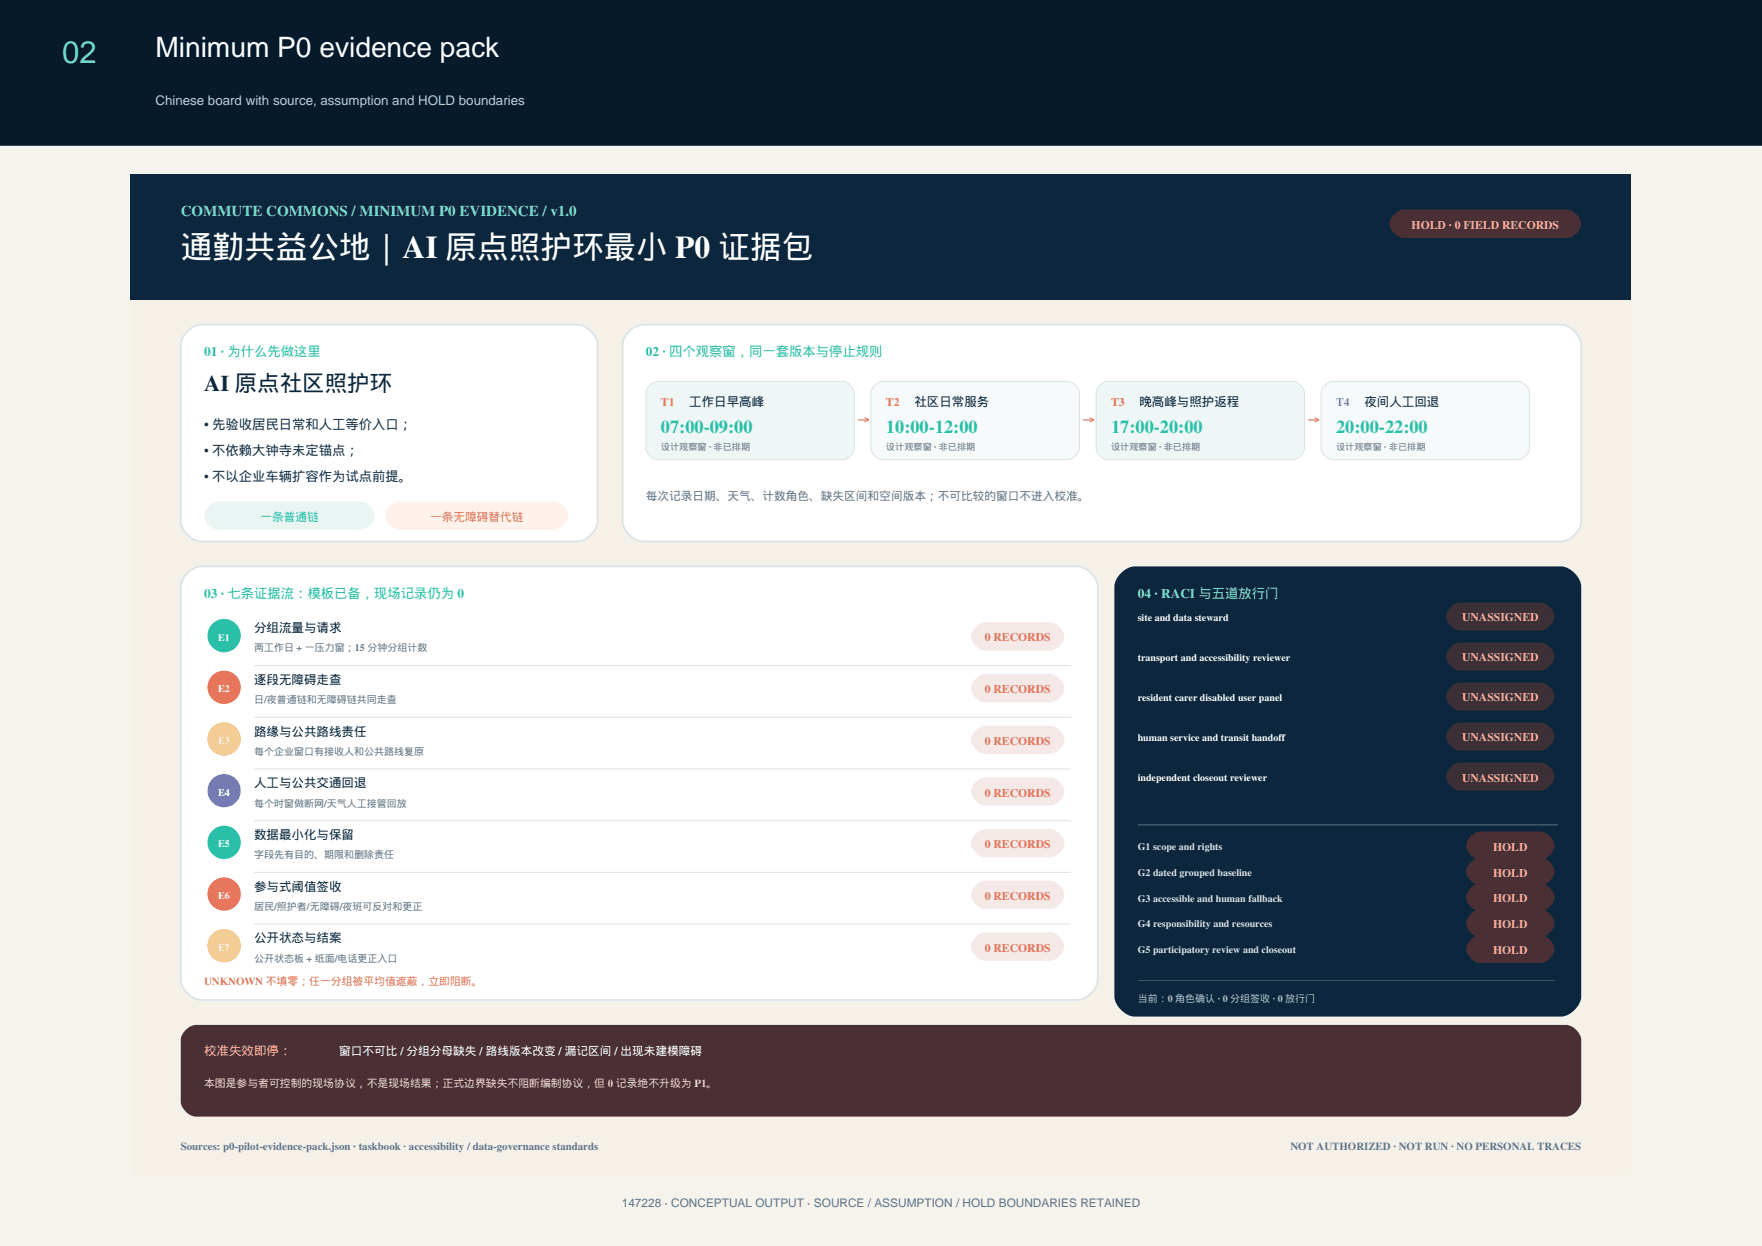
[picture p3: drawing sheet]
<svg xmlns="http://www.w3.org/2000/svg" width="420mm" height="297mm" viewBox="0 0 420 297" stroke-linecap="round" stroke-linejoin="round" font-family="sans-serif">
<defs><g id="words">
<text font-size="7.6" fill="#fff" x="43.1" y="61.5">通勤共益公地｜AI 原点照护环最小 P0 证据包</text>
<text font-size="7.4" fill="#66e3ca" x="14.8" y="15">02</text>
<text font-size="6.7" fill="#fff" x="37" y="13.6">Minimum P0 evidence pack</text>
<text font-size="5.4" fill="#0b263d" x="48.7" y="93.3">AI 原点社区照护环</text>
<g font-size="4.4" fill="#29bfa8">
<text x="157.5" y="103.2">07:00-09:00</text>
<text x="211.2" y="103.2">10:00-12:00</text>
<text x="264.8" y="103.2">17:00-20:00</text>
<text x="318.5" y="103.2">20:00-22:00</text>
</g>
<g font-size="3.8" fill="#f17457">
<text x="204.5" y="101.6">→</text>
<text x="258.1" y="101.6">→</text>
<text x="311.8" y="101.6">→</text>
</g>
<text font-size="3.6" fill="#77e7d3" x="43.1" y="51.6">COMMUTE COMMONS / MINIMUM P0 EVIDENCE / v1.0</text>
<text font-size="3.2" fill="#b6d3dc" x="37" y="24.9">Chinese board with source, assumption and HOLD boundaries</text>
<g font-size="3.2" fill="#29bfa8">
<text x="48.7" y="84.9">01 · 为什么先做这里</text>
<text x="154" y="84.9">02 · 四个观察窗，同一套版本与停止规则</text>
<text x="48.7" y="142.6">03 · 七条证据流：模板已备，现场记录仍为 0</text>
</g>
<g font-size="3.2" fill="#173047">
<text x="48.7" y="102.2">• 先验收居民日常和人工等价入口；</text>
<text x="48.7" y="108.4">• 不依赖大钟寺未定锚点；</text>
<text x="48.7" y="114.6">• 不以企业车辆扩容作为试点前提。</text>
</g>
<text font-size="3.2" fill="#77e7d3" x="271.2" y="142.6">04 · RACI 与五道放行门</text>
<g font-size="3" fill="#0b263d">
<text x="164.3" y="96.7">工作日早高峰</text>
<text x="217.9" y="96.7">社区日常服务</text>
<text x="271.6" y="96.7">晚高峰与照护返程</text>
<text x="325.2" y="96.7">夜间人工回退</text>
<text x="60.6" y="150.7">分组流量与请求</text>
<text x="60.6" y="163">逐段无障碍走查</text>
<text x="60.6" y="175.4">路缘与公共路线责任</text>
<text x="60.6" y="187.7">人工与公共交通回退</text>
<text x="60.6" y="200">数据最小化与保留</text>
<text x="60.6" y="212.3">参与式阈值签收</text>
<text x="60.6" y="224.6">公开状态与结案</text>
</g>
<text font-size="3" fill="#ffb29f" x="48.7" y="251.5">校准失效即停：</text>
<g font-size="2.8" fill="#ffb29f">
<text x="336.5" y="54.5">HOLD · 0 FIELD RECORDS</text>
<text x="348.5" y="148.1">UNASSIGNED</text>
<text x="348.5" y="157.7">UNASSIGNED</text>
<text x="348.5" y="167.2">UNASSIGNED</text>
<text x="348.5" y="176.7">UNASSIGNED</text>
<text x="348.5" y="186.3">UNASSIGNED</text>
<text x="355.9" y="202.8">HOLD</text>
<text x="355.9" y="208.9">HOLD</text>
<text x="355.9" y="215.1">HOLD</text>
<text x="355.9" y="221.3">HOLD</text>
<text x="355.9" y="227.4">HOLD</text>
</g>
<g font-size="2.8" fill="#f17457">
<text x="157.5" y="96.7">T1</text>
<text x="211.2" y="96.7">T2</text>
<text x="264.8" y="96.7">T3</text>
<text x="102.5" y="124.1">一条无障碍替代链</text>
<text x="234.7" y="152.9">0 RECORDS</text>
<text x="234.7" y="165.2">0 RECORDS</text>
<text x="234.7" y="177.5">0 RECORDS</text>
<text x="234.7" y="189.9">0 RECORDS</text>
<text x="234.7" y="202.2">0 RECORDS</text>
<text x="234.7" y="214.5">0 RECORDS</text>
<text x="234.7" y="226.8">0 RECORDS</text>
</g>
<text font-size="2.8" fill="#777af2" x="318.5" y="96.7">T4</text>
<text font-size="2.8" fill="#617487" x="154" y="119.1">每次记录日期、天气、计数角色、缺失区间和空间版本；不可比较的窗口不进入校准。</text>
<text font-size="2.8" fill="#29bfa8" x="62.1" y="124.1">一条普通链</text>
<text font-size="2.8" fill="#fff" x="80.8" y="251.5">窗口不可比 / 分组分母缺失 / 路线版本改变 / 漏记区间 / 出现未建模障碍</text>
<text font-size="2.8" fill="#5b7785" x="148.2" y="287.7">147228 · CONCEPTUAL OUTPUT · SOURCE / ASSUMPTION / HOLD BOUNDARIES RETAINED</text>
<text font-size="2.6" fill="#f17457" x="48.7" y="234.8">UNKNOWN 不填零；任一分组被平均值遮蔽，立即阻断。</text>
<text font-size="2.6" fill="#e7d5d2" x="48.7" y="259.2">本图是参与者可控制的现场协议，不是现场结果；正式边界缺失不阻断编制协议，但 0 记录绝不升级为 P1。</text>
<g font-size="2.6" fill="#617487">
<text x="43.1" y="274.1">Sources: p0-pilot-evidence-pack.json · taskbook · accessibility / data-governance standards</text>
<text x="307.6" y="274.1">NOT AUTHORIZED · NOT RUN · NO PERSONAL TRACES</text>
</g>
<g font-size="2.4" fill="#fff">
<text x="271.2" y="147.9">site and data steward</text>
<text x="52" y="152.7">E1</text>
<text x="271.2" y="157.5">transport and accessibility reviewer</text>
<text x="52" y="165">E2</text>
<text x="271.2" y="167">resident carer disabled user panel</text>
<text x="52" y="177.3">E3</text>
<text x="271.2" y="176.5">human service and transit handoff</text>
<text x="52" y="189.7">E4</text>
<text x="271.2" y="186.1">independent closeout reviewer</text>
<text x="52" y="202">E5</text>
<text x="52" y="214.3">E6</text>
<text x="52" y="226.6">E7</text>
</g>
<g font-size="2.4" fill="#617487">
<text x="60.6" y="155.3">两工作日 + 一压力窗；15 分钟分组计数</text>
<text x="60.6" y="167.6">日/夜普通链和无障碍链共同走查</text>
<text x="60.6" y="179.9">每个企业窗口有接收人和公共路线复原</text>
<text x="60.6" y="192.2">每个时窗做断网/天气人工接管回放</text>
<text x="60.6" y="204.6">字段先有目的、期限和删除责任</text>
<text x="60.6" y="216.9">居民/照护者/无障碍/夜班可反对和更正</text>
<text x="60.6" y="229.2">公开状态板 + 纸面/电话更正入口</text>
</g>
<g font-size="2.4" fill="#d9e5eb">
<text x="271.2" y="202.6">G1 scope and rights</text>
<text x="271.2" y="208.7">G2 dated grouped baseline</text>
<text x="271.2" y="214.9">G3 accessible and human fallback</text>
<text x="271.2" y="221.1">G4 responsibility and resources</text>
<text x="271.2" y="227.2">G5 participatory review and closeout</text>
</g>
<text font-size="2.4" fill="#a9c3d2" x="271.2" y="238.9">当前：0 角色确认 · 0 分组签收 · 0 放行门</text>
<g font-size="2.2" fill="#617487">
<text x="157.5" y="107.2">设计观察窗 · 非已排期</text>
<text x="211.2" y="107.2">设计观察窗 · 非已排期</text>
<text x="264.8" y="107.2">设计观察窗 · 非已排期</text>
<text x="318.5" y="107.2">设计观察窗 · 非已排期</text>
</g>
</g></defs>
<path d="M0 0h420v297h-420z" fill="#f6f3ec" stroke="#f6f3ec" stroke-width=".35"/>
<path d="M0 0h420v34.6h-420z" fill="#071a2b" stroke="#071a2b" stroke-width=".35"/>
<path d="M31.2 41.6h357.6v238.5h-357.6z" fill="#f5f1e9"/>
<path d="M31.2 41.6h357.6v29.8h-357.6z" fill="#0b263d"/>
<path d="M332.3 51.1a3.5 3.5 0 0 1 2.3-1.1h38.9a3.7 3.7 0 0 1 3.3 3.9 4.1 4.1 0 0 1-3.3 2.8h-38.9a3.7 3.7 0 0 1-3.3-3.9z" fill="#4a3034"/>
<path d="M44.4 79.3a5.3 5.3 0 0 1 3.5-1.9h89.8a5.6 5.6 0 0 1 4.7 4.8v42.1a5.6 5.6 0 0 1-4.7 4.8h-89.8a5.6 5.6 0 0 1-4.8-4.8v-42.1a4.6 4.6 0 0 1 1.3-2.9z" fill="#fff"/>
<path d="M44.4 79.3a5.3 5.3 0 0 1 3.5-1.9h89.8a5.6 5.6 0 0 1 4.7 4.8v42.1a5.6 5.6 0 0 1-4.7 4.8h-89.8a5.6 5.6 0 0 1-4.8-4.8v-42.1a4.6 4.6 0 0 1 1.3-2.9z" fill="none" stroke="#d8e3e7" stroke-width=".4"/>
<path d="M49.8 120.6a3.5 3.5 0 0 1 2.2-1.1h34a3.7 3.7 0 0 1 3.3 4 4.1 4.1 0 0 1-3.3 2.8h-34a3.7 3.7 0 0 1-3.3-4z" fill="#eaf5f3"/>
<path d="M92.9 120.6a3.5 3.5 0 0 1 2.3-1.1h36.9a3.7 3.7 0 0 1 3.3 4 4.1 4.1 0 0 1-3.3 2.8h-36.9a3.7 3.7 0 0 1-3.3-4z" fill="#fff2ed"/>
<path d="M149.7 79.3a5.3 5.3 0 0 1 3.5-1.9h218.9a5.6 5.6 0 0 1 4.8 4.8v42.1a5.6 5.6 0 0 1-4.8 4.8h-218.9a5.6 5.6 0 0 1-4.8-4.8v-42.1a4.6 4.6 0 0 1 1.3-2.9z" fill="#fff"/>
<path d="M149.7 79.3a5.3 5.3 0 0 1 3.5-1.9h218.9a5.6 5.6 0 0 1 4.8 4.8v42.1a5.6 5.6 0 0 1-4.8 4.8h-218.9a5.6 5.6 0 0 1-4.8-4.8v-42.1a4.6 4.6 0 0 1 1.3-2.9z" fill="none" stroke="#d8e3e7" stroke-width=".4"/>
<path d="M154.7 92.1a3 3 0 0 1 2-1.2h44.2a3.2 3.2 0 0 1 2.7 2.8v13.1a3.2 3.2 0 0 1-2.7 2.8h-44.2a3.2 3.2 0 0 1-2.7-2.8v-13.1l.1-.6z" fill="#eef7f5"/>
<path d="M154.7 92.1a3 3 0 0 1 2-1.2h44.2a3.2 3.2 0 0 1 2.7 2.8v13.1a3.2 3.2 0 0 1-2.7 2.8h-44.2a3.2 3.2 0 0 1-2.7-2.8v-13.1l.1-.6z" fill="none" stroke="#d8e3e7" stroke-width=".24"/>
<path d="M208.3 92.1a3 3 0 0 1 2.1-1.2h44.1a3.2 3.2 0 0 1 2.8 2.8v13.1a3.2 3.2 0 0 1-2.8 2.8h-44.1a3.2 3.2 0 0 1-2.8-2.8v-13.1l.1-.6z" fill="#f7fafa"/>
<path d="M208.3 92.1a3 3 0 0 1 2.1-1.2h44.1a3.2 3.2 0 0 1 2.8 2.8v13.1a3.2 3.2 0 0 1-2.8 2.8h-44.1a3.2 3.2 0 0 1-2.8-2.8v-13.1l.1-.6z" fill="none" stroke="#d8e3e7" stroke-width=".24"/>
<path d="M262 92.1a3 3 0 0 1 2-1.2h44.2a3.2 3.2 0 0 1 2.7 2.8v13.1a3.2 3.2 0 0 1-2.7 2.8h-44.2a3.2 3.2 0 0 1-2.7-2.8v-13.1l.1-.6z" fill="#eef7f5"/>
<path d="M262 92.1a3 3 0 0 1 2-1.2h44.2a3.2 3.2 0 0 1 2.7 2.8v13.1a3.2 3.2 0 0 1-2.7 2.8h-44.2a3.2 3.2 0 0 1-2.7-2.8v-13.1l.1-.6z" fill="none" stroke="#d8e3e7" stroke-width=".24"/>
<path d="M315.6 92.1a3 3 0 0 1 2.1-1.2h44.1a3.2 3.2 0 0 1 2.8 2.8v13.1a3.2 3.2 0 0 1-2.8 2.8h-44.1a3.2 3.2 0 0 1-2.8-2.8v-13.1l.1-.6z" fill="#f7fafa"/>
<path d="M315.6 92.1a3 3 0 0 1 2.1-1.2h44.1a3.2 3.2 0 0 1 2.8 2.8v13.1a3.2 3.2 0 0 1-2.8 2.8h-44.1a3.2 3.2 0 0 1-2.8-2.8v-13.1l.1-.6z" fill="none" stroke="#d8e3e7" stroke-width=".24"/>
<path d="M45 136.3a4.6 4.6 0 0 1 2.9-1.3h209a5.6 5.6 0 0 1 4.8 4.8v93.8a5.6 5.6 0 0 1-4.8 4.7h-209a5.6 5.6 0 0 1-4.8-4.7v-93.8a4.9 4.9 0 0 1 1.9-3.5z" fill="#fff"/>
<path d="M45 136.3a4.6 4.6 0 0 1 2.9-1.3h209a5.6 5.6 0 0 1 4.8 4.8v93.8a5.6 5.6 0 0 1-4.8 4.7h-209a5.6 5.6 0 0 1-4.8-4.7v-93.8a4.9 4.9 0 0 1 1.9-3.5z" fill="none" stroke="#d8e3e7" stroke-width=".4"/>
<circle cx="53.4" cy="151.5" r="4" fill="#29bfa8"/>
<path d="M232.6 149.5a3.5 3.5 0 0 1 2.2-1.2h15.5a3.7 3.7 0 0 1 3.3 4 4.1 4.1 0 0 1-3.3 2.8h-15.5a3.7 3.7 0 0 1-3.3-4z" fill="#f5e9e7"/>
<path d="M60.6 158.7h194.7z" fill="none" stroke="#d8e3e7" stroke-width=".24"/>
<circle cx="53.4" cy="163.8" r="4" fill="#f17457"/>
<path d="M232.6 161.8a3.5 3.5 0 0 1 2.2-1.2h15.5a3.7 3.7 0 0 1 3.3 4 4.1 4.1 0 0 1-3.3 2.8h-15.5a3.7 3.7 0 0 1-3.3-4z" fill="#f5e9e7"/>
<path d="M60.6 171h194.7z" fill="none" stroke="#d8e3e7" stroke-width=".24"/>
<circle cx="53.4" cy="176.1" r="4" fill="#f0c769"/>
<path d="M232.6 174.1a3.5 3.5 0 0 1 2.2-1.1h15.5a3.7 3.7 0 0 1 3.3 3.9 4.1 4.1 0 0 1-3.3 2.8h-15.5a3.7 3.7 0 0 1-3.3-3.9z" fill="#f5e9e7"/>
<path d="M60.6 183.3h194.7z" fill="none" stroke="#d8e3e7" stroke-width=".24"/>
<circle cx="53.4" cy="188.5" r="4" fill="#777af2"/>
<path d="M232.6 186.4a3.5 3.5 0 0 1 2.2-1.1h15.5a3.7 3.7 0 0 1 3.3 3.9 4.1 4.1 0 0 1-3.3 2.8h-15.5a3.7 3.7 0 0 1-3.3-3.9z" fill="#f5e9e7"/>
<path d="M60.6 195.6h194.7z" fill="none" stroke="#d8e3e7" stroke-width=".24"/>
<circle cx="53.4" cy="200.8" r="4" fill="#29bfa8"/>
<path d="M232.6 198.7a3.5 3.5 0 0 1 2.2-1.1h15.5a3.7 3.7 0 0 1 3.3 4 4.1 4.1 0 0 1-3.3 2.8h-15.5a3.7 3.7 0 0 1-3.3-4z" fill="#f5e9e7"/>
<path d="M60.6 207.9h194.7z" fill="none" stroke="#d8e3e7" stroke-width=".24"/>
<circle cx="53.4" cy="213.1" r="4" fill="#f17457"/>
<path d="M232.6 211a3.5 3.5 0 0 1 2.2-1.1h15.5a3.7 3.7 0 0 1 3.3 4 4.1 4.1 0 0 1-3.3 2.8h-15.5a3.7 3.7 0 0 1-3.3-4z" fill="#f5e9e7"/>
<path d="M60.6 220.3h194.7z" fill="none" stroke="#d8e3e7" stroke-width=".24"/>
<circle cx="53.4" cy="225.4" r="4" fill="#f0c769"/>
<path d="M232.6 223.4a3.5 3.5 0 0 1 2.2-1.2h15.5a3.7 3.7 0 0 1 3.3 4 4.1 4.1 0 0 1-3.3 2.8h-15.5a3.7 3.7 0 0 1-3.3-4z" fill="#f5e9e7"/>
<path d="M266.9 136.9a5.3 5.3 0 0 1 3.5-1.9h101.7a5.6 5.6 0 0 1 4.8 4.8v97.7a5.6 5.6 0 0 1-4.8 4.8h-101.7a5.6 5.6 0 0 1-4.8-4.8v-97.7a4.6 4.6 0 0 1 1.3-2.9z" fill="#0b263d"/>
<g fill="#3c3037">
<path d="M345.8 144.7a3.5 3.5 0 0 1 2.3-1.1h19.1a3.7 3.7 0 0 1 3.3 3.9 4.1 4.1 0 0 1-3.3 2.8h-19.1a3.7 3.7 0 0 1-3.3-3.9z"/>
<path d="M345.8 154.2a3.5 3.5 0 0 1 2.3-1.1h19.1a3.7 3.7 0 0 1 3.3 4 4.1 4.1 0 0 1-3.3 2.8h-19.1a3.7 3.7 0 0 1-3.3-4z"/>
<path d="M345.8 163.8a3.5 3.5 0 0 1 2.3-1.2h19.1a3.7 3.7 0 0 1 3.3 4 4.1 4.1 0 0 1-3.3 2.8h-19.1a3.7 3.7 0 0 1-3.3-4z"/>
<path d="M345.8 173.3a3.5 3.5 0 0 1 2.3-1.1h19.1a3.7 3.7 0 0 1 3.3 3.9 4.1 4.1 0 0 1-3.3 2.8h-19.1a3.7 3.7 0 0 1-3.3-3.9z"/>
<path d="M345.8 182.8a3.5 3.5 0 0 1 2.3-1.1h19.1a3.7 3.7 0 0 1 3.3 4 4.1 4.1 0 0 1-3.3 2.8h-19.1a3.7 3.7 0 0 1-3.3-4z"/>
</g>
<path d="M271.2 196.6h100.1z" fill="none" stroke="#35556a" stroke-width=".4"/>
<g fill="#4a3034">
<path d="M350.6 199.3a3.5 3.5 0 0 1 2.3-1.1h14.3a3.7 3.7 0 0 1 3.3 4 4.1 4.1 0 0 1-3.3 2.8h-14.3a3.7 3.7 0 0 1-3.3-4z"/>
<path d="M350.6 205.5a3.5 3.5 0 0 1 2.3-1.1h14.3a3.7 3.7 0 0 1 3.3 3.9 4.1 4.1 0 0 1-3.3 2.8h-14.3a3.7 3.7 0 0 1-3.3-3.9z"/>
<path d="M350.6 211.6a3.5 3.5 0 0 1 2.3-1.1h14.3a3.7 3.7 0 0 1 3.3 4 4.1 4.1 0 0 1-3.3 2.8h-14.3a3.7 3.7 0 0 1-3.3-4z"/>
<path d="M350.6 217.8a3.5 3.5 0 0 1 2.3-1.1h14.3a3.7 3.7 0 0 1 3.3 3.9 4.1 4.1 0 0 1-3.3 2.8h-14.3a3.7 3.7 0 0 1-3.3-3.9z"/>
<path d="M350.6 224a3.5 3.5 0 0 1 2.3-1.2h14.3a3.7 3.7 0 0 1 3.3 4 4.1 4.1 0 0 1-3.3 2.8h-14.3a3.7 3.7 0 0 1-3.3-4z"/>
</g>
<path d="M271.2 233.7h99.3" fill="none" stroke="#35556a" stroke-width=".24"/>
<path d="M44.3 245.5a3.7 3.7 0 0 1 2.4-1.2h326.6a4.2 4.2 0 0 1 3.6 3.6v14.7a4.2 4.2 0 0 1-3.6 3.6h-326.6a4.2 4.2 0 0 1-3.6-3.6v-14.7a3.7 3.7 0 0 1 1.2-2.4z" fill="#4a3034"/>
<use href="#words"/>
</svg>
